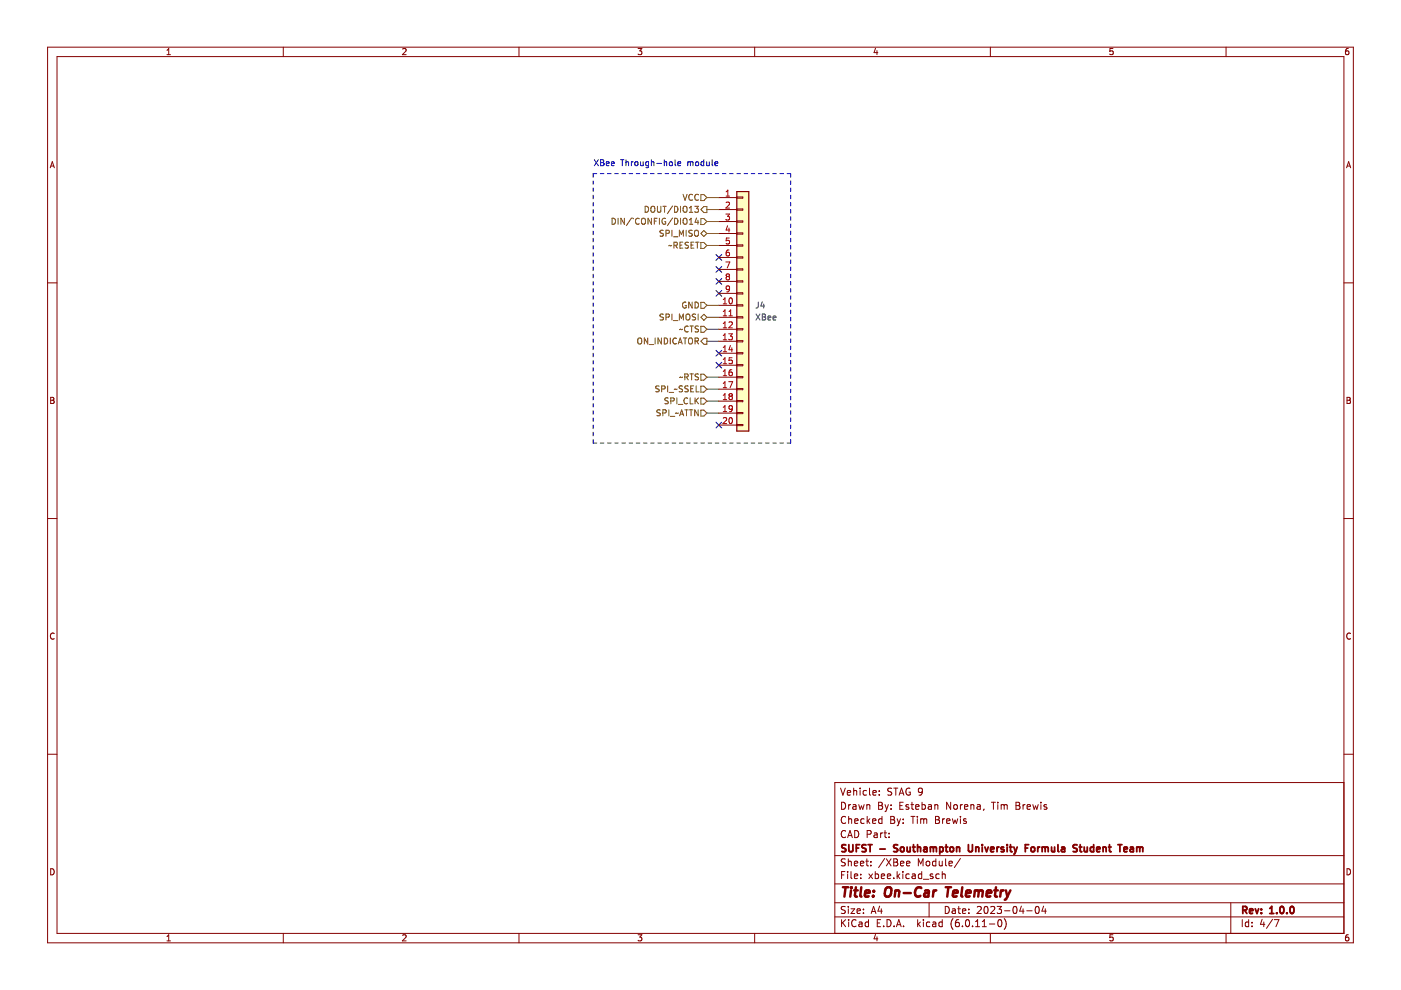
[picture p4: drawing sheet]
<svg xmlns="http://www.w3.org/2000/svg" width="297mm" height="210mm" viewBox="0 0 297 210" stroke-linecap="round" stroke-linejoin="round" font-family="sans-serif">
<path d="M.1 0h297v209.9h-297z" fill-rule="evenodd" fill="#fff" stroke="#fff" stroke-width=".21"/>
<g fill="none" stroke="#840000" stroke-width=".21">
<path d="M10.1 10h276.8v189.9h-276.8zM12.1 12h272.8v185.9h-272.8zM35.4 11.6h.7M35.4 10.7l.4-.4v1.3M60.1 10v2M85.4 10.4l.5-.1 .2 .4-.8 .9h.8M110 10v2M135.3 10.3h.8l-.4 .5 .3 .1v.6l-.2 .1-.5-.1M160 10v2M185.6 10.2l-.3 1h.8M185.9 10.7v.9M210 10v2"/>
<path d="M236 10.3h-.7v.6l.6-.1 .1 .7-.2 .1-.5-.1M259.9 10v2M285.9 10.3l-.4 .1-.2 .2v.7l.2 .3 .4-.1v-.7h-.4l-.2 .2M10.7 35.6l.4-1.3 .4 1.3M10.8 35.2h.6M285.5 35.6l.4-1.3 .5 1.3M285.6 35.2h.6M10.1 60h2M152.4 41.9h3.8M152.4 44.4h3.8M152.4 47h3.8M152.4 49.5h3.8"/>
<path d="M152.4 52h3.8M152.4 54.6h3.8M152.4 57.1h3.8M152.4 59.7h3.8M156.2 41.8h1.3v.2h-1.3zM156.2 44.3h1.3v.3h-1.3zM156.2 46.8h1.3v.3h-1.3zM156.2 49.4h1.3v.2h-1.3zM156.2 51.9h1.3v.3h-1.3zM156.2 54.5h1.3v.2h-1.3zM156.2 57h1.3v.3h-1.3zM156.2 59.5h1.3v.3h-1.3z"/>
<path d="M284.9 60h2M152.4 64.7h3.8M152.4 67.3h3.8M152.4 69.8h3.8M152.4 72.4h3.8M152.4 74.9h3.8M152.4 77.4h3.8M152.4 80h3.8M152.4 62.2h3.8M156.2 62.1h1.3v.2h-1.3zM156.2 64.6h1.3v.3h-1.3zM156.2 67.2h1.3v.2h-1.3z"/>
<path d="M156.2 69.7h1.3v.2h-1.3zM156.2 72.2h1.3v.3h-1.3zM156.2 74.8h1.3v.2h-1.3zM156.2 77.3h1.3v.3h-1.3zM156.2 79.8h1.3v.3h-1.3zM10.7 84.2h.5l.2 .3-.2 .4 .2 .1 .1 .3-.3 .2h-.5zM10.7 84.9h.5M152.4 82.5h3.8M152.4 85h3.8M152.4 87.6h3.8M152.4 90.1h3.8M156.2 82.4h1.3v.2h-1.3z"/>
<path d="M156.2 84.9h1.3v.3h-1.3zM156.2 87.5h1.3v.2h-1.3zM156.2 90h1.3v.3h-1.3zM285.6 84.2h.4l.3 .3-.3 .4 .3 .1v.3l-.2 .2h-.5zM285.6 84.9h.4M10.1 109.9h2M284.9 109.9h2M11.5 134.3a.58 .58 0 0 0-.8 .6 .58 .58 0 0 0 .8 .5M286.3 134.3a.58 .58 0 0 0-.8 .6 .58 .58 0 0 0 .8 .5M10.1 159.9h2M284.9 159.9h2M178.2 167.1l.5 1.5 .5-1.5"/>
<path d="M178.4 170.1a.76 .76 0 0 1 .9 .7 .76 .76 0 0 1-.9 .8zM179.3 173.2a.71 .71 0 0 0-1 .5 .71 .71 0 0 0 .7 .9l.3-.1M179.3 176.2a.71 .71 0 0 0-1 .5 .71 .71 0 0 0 .7 .9l.3-.2M179.6 168.1l.8-.1-.1-.3-.4-.1-.3 .2 .1 .7h.6M179.7 177.6l.5-1.5 .5 1.5M179.9 177.2h.7M179.9 170.6v1M179.9 173.1v1.5M179.9 173.7l.2-.1 .4 .1 .1 .9M180.4 170.6l-.5 .3M180.9 170.7h.5l.1 .9M181 167.7l.2-.1 .4 .1v.9"/>
<path d="M181 167.1v1.5M181.2 176.1a.76 .76 0 0 1 .9 .7 .76 .76 0 0 1-.9 .8zM181.2 174.1l.7-.1v-.3l-.5-.1-.2 .2 .1 .7h.6M181.5 171h-.5l-.2 .2 .2 .4 .5-.1M182.1 170.6l.3 1 .2-.7 .3 .7 .3-1M182.4 167.1v.1M182.4 167.6v1M183.2 173.7l-.4-.1-.3 .3 .1 .6h.6M183.7 167.7l-.4-.1-.3 .3 .1 .6h.6M183.8 170.6v1M183.8 170.7l.2-.1 .4 .1v.9M183.9 176.9l.7-.1 .1-.2-.1-.4-.7-.1v1.5"/>
<path d="M183.9 173.1v1.5M184 174l.4 .6M184.4 167.1v1.3l.2 .2M184.4 173.6l-.5 .6M185 174.1l.7-.1-.1-.3-.4-.1-.2 .2 .1 .7h.5M185.1 168.1l.7-.1-.1-.3-.4-.1-.2 .2v.7h.6M185.4 176.7h.5l.1 .9M186 177h-.5l-.2 .2 .2 .4 .5-.1M186.3 170.1h.5l.3 .3-.3 .4 .3 .2v.3l-.2 .3h-.6zM186.3 170.8h.5M186.4 168.5v.1M186.4 167.7v.1"/>
<path d="M186.7 176.6v1M187 173.7l-.4-.1-.3 .3 .1 .6h.6M187 173.1v1.5M187.1 176.6l-.4 .3M187.4 176.6h.6M187.6 176.1v1.3l.4 .2M187.6 170.6l.4 1M188 171.6l-.4 .5M188.4 170.6l-.4 1M188.5 176.7v.1M188.5 177.4v.2M188.9 173.1h.5l.2 .3-.2 .4 .2 .2 .1 .3-.3 .3h-.5z"/>
<path d="M188.9 173.8h.5M188.9 170.7v.1M188.9 171.5v.1M189.1 167.2l-.6-.1-.2 .1v.5l.6 .3 .2 .3-.3 .3-.6-.1M189.5 167.1h.9M189.9 167.1v1.5M190.2 173.6l.4 1M190.6 174.6l-.4 .5M190.6 168.6l.5-1.5 .5 1.5M190.8 170.8h.5M190.8 168.2h.7M190.9 173.6l-.3 1"/>
<path d="M191.5 174.5v.1M191.5 173.7v.1M191.5 170.1h-.7v1.5h.7M192.6 170.7l-.3-.1-.2 .2v.2l.5 .2v.3h-.5M192.9 167.2a.7 .7 0 0 0-.8 .6 .7 .7 0 0 0 .8 .7l.1-.5h-.3M193.1 173.1h.9M193.1 170.6h.6M193.4 170.1v1.3l.3 .2M193.6 173.1v1.5M194.1 171.1l.7-.1v-.3l-.5-.1-.2 .2 .1 .7h.6M194.5 173.1v.1M194.5 173.6v1"/>
<path d="M195.2 173.7l.4-.1 .2 .2M195.2 173.6v1M195.5 170.7l.4-.1 .3 .3-.1 .6h-.6M195.5 170.1v1.5M195.6 167.7l-.3 .3h-.5l-.1-.3v-.3l.3-.3h.3l.3 .3a1 1 0 0 1-.5 1.2h-.3M195.8 173.8l.3-.2 .3 .1 .1 .9M195.8 173.8v.8M196.8 170.7h.6l.1 .9M197.5 171h-.5l-.2 .2 .2 .4 .5-.1M198.2 170.7l.2-.1 .4 .1v.9M198.2 170.6v1M198.3 173.1h.5l.3 .3-.3 .4 .3 .2 .1 .3-.3 .3h-.6z"/>
<path d="M198.3 173.8h.5M199.8 173.6v1M200.3 173.6l-.5 .3M200.7 174.1l.7-.1-.1-.3-.4-.1-.2 .2 .1 .7h.5M201.6 170.1v1.5l-.9-1.5v1.5M201.9 173.6l.3 1 .3-.7 .3 .7 .3-1M202.3 170.7l.2-.1 .4 .1 .1 .6-.2 .2-.3 .1-.2-.1zM203.6 173.1v.1M203.6 170.6v1M203.6 173.6v1M204.1 170.6l-.5 .3M204.5 171.1l.7-.1-.1-.3-.4-.1-.2 .2 .1 .7h.5"/>
<path d="M204.8 173.7l-.3-.1-.2 .2v.2l.5 .2v.3h-.5M205.8 170.7l.3-.1 .3 .1 .1 .9M205.8 170.6v1M207.2 170.7h.6v.9M207.8 171h-.5l-.2 .2 .2 .4 .5-.1M208.6 171.5l-.1 .3M210.2 170.1h.9M210.6 170.1v1.5M211.6 170.1v.1M211.6 170.6v1M212.3 170.7l.4-.1 .2 .2M212.3 170.6v1"/>
<path d="M212.9 170.8l.2-.2 .4 .1 .1 .9M212.9 170.8v.8M215.4 170.1h.5l.3 .3-.3 .4 .3 .2 .1 .3-.3 .3h-.6zM215.4 170.8h.5M216.9 170.6v1M217.3 170.6l-.4 .3M217.8 171.1l.7-.1-.1-.3-.4-.1-.2 .2v.7h.6M219 170.6l.3 1 .2-.7 .3 .7 .3-1M220.7 170.1v.1M220.7 170.6v1M221.9 170.7l-.4-.1-.2 .2 .1 .2 .5 .2v.3h-.6M284.9 165.9h-107.9v32"/>
<path d="M10.7 184.2a.66 .66 0 0 1 .8 .6 .66 .66 0 0 1-.8 .7zM35.4 198.6l.4-.4v1.3M35.4 199.5h.7M60.1 197.9v2M85.4 198.3l.5-.1 .2 .4-.8 .9h.8M110 197.9v2M135.3 198.2h.8l-.4 .5 .3 .1v.6l-.2 .1-.5-.1M160 197.9v2M177 194.4h107.9M177 191.4h107.9M177 187.4h107.9M177 181.4h107.9"/>
<path d="M178.4 185.5h.5M178.4 195v1.5M178.6 195.6l.7 .9M179.1 184.8h-.7v1.5M179.2 192.3l-.6-.1-.2 .1v.5l.7 .2 .1 .4-.3 .3-.5-.1M179.2 182.2l-.6-.1-.2 .1v.5l.7 .2 .1 .4-.3 .3-.5-.1M179.3 195l-.9 .8M179.7 184.8v.1M179.7 185.3v1M179.9 182.1v1.5M179.9 192.2v.1M179.9 192.7v1"/>
<path d="M179.9 182.7l.2-.1 .3 .1 .1 .9M179.9 195v.1M179.9 195.5v1M180.4 192.7h.8l-.8 1h.8M180.4 184.8v1.3l.2 .2M181.1 185.8l.8-.2-.1-.2-.4-.1-.3 .2 .1 .7h.6M181.1 183.1l.8-.2-.1-.2-.4-.1-.3 .2 .1 .7h.6M181.5 195.1a.71 .71 0 0 0-1 .5 .71 .71 0 0 0 .7 .9l.3-.2M181.7 193.2l.7-.2v-.2l-.5-.1-.2 .2 .1 .7h.6M182.1 195.6h.6l.1 .9M182.4 183.1l.7-.2v-.2l-.5-.1-.2 .2 .1 .7h.6M182.5 186.1v.2"/>
<path d="M182.5 185.4v.1M182.8 195.8l-.5 .1-.2 .2 .2 .4 .5-.1M183.1 193.5v.2M183.1 192.8v.1M183.6 182.6h.5M183.8 182.1v1.3l.3 .2M184.1 195.6l-.4-.1-.3 .3 .2 .6h.5M184.1 195v1.5M184.2 185.3l.8 1M184.6 183.4v.2M184.6 182.7v.1M184.7 193.7l.5-1.5 .5 1.5"/>
<path d="M184.9 193.3h.7M185 185.3l-.8 1M185.6 185.4l.4-.1 .3 .3-.2 .6h-.5M185.6 184.8v1.5M185.6 198.1l-.3 1h.8M185.9 198.6v.9M186 195.7h.5M186.5 192.1l-.4 1.1h1M186.7 195h-.7v1.5h.7M186.9 185.8l.7-.2-.1-.2-.4-.1-.2 .2v.7h.6M186.9 192.7v1M187.4 196.3v.2"/>
<path d="M187.6 182l-1.3 1.9M187.9 182.1l1 1.5M188.1 195a.76 .76 0 0 1 .8 .7 .76 .76 0 0 1-.8 .8zM188.1 185.8l.8-.2-.1-.2-.4-.1-.3 .2 .1 .7h.6M188.9 182.1l-1 1.5M189.5 186.1v.2M189.5 182.1h.5l.3 .3-.3 .4 .3 .1 .1 .4-.3 .3h-.6zM189.5 182.8h.5M189.6 196.3v.2M190.1 196.5l.5-1.5 .5 1.5M190.2 196.1h.7M190.2 184.8v1.5"/>
<path d="M190.4 185.7l.4 .6M190.8 185.3l-.6 .6M190.9 183.1l.7-.2v-.2l-.5-.1-.2 .2 .1 .7h.6M191.4 184.8v.1M191.4 185.3v1M191.6 196.3v.2M192.2 183.1l.7-.2v-.2l-.5-.1-.2 .2 .1 .7h.6M192.8 185.4l-.4-.1-.3 .3 .1 .6h.6M193.4 185.4h.6l.1 .9M194.1 185.6l-.5 .1-.2 .2 .2 .4 .5-.1M194.6 195v1.5M194.7 195.9l.4 .6"/>
<path d="M194.7 183.6v-1.5l.5 1.1 .5-1.1v1.5M195.1 195.5l-.5 .6M195.4 185.4l-.4-.1-.3 .3 .1 .6h.6M195.4 184.8v1.5M195.8 195v.1M195.8 195.5v1M195.8 186.4h1.1M196.5 182.7l.3-.1 .3 .3v.4l-.3 .3-.3-.1-.2-.2zM197 191.4v3M197.1 195.6l-.4-.1-.3 .3 .2 .6h.5M197.8 185.4l-.4-.1-.2 .2 .1 .2 .5 .2v.3h-.6M197.8 195.6h.5l.1 .9"/>
<path d="M198.4 195.8l-.5 .1-.2 .2 .2 .4 .5-.1M198.4 182.1v1.5M198.4 182.7l-.4-.1-.3 .3 .1 .6h.6M199.1 185.4l-.4-.1-.3 .3 .2 .6h.5M199.1 182.6l.1 .9 .4 .1 .2-.2M199.8 185.4l.2-.1 .3 .1 .1 .9M199.8 195.6l-.5-.1-.2 .3 .1 .6h.6M199.8 182.6v1M199.8 184.8v1.5M199.8 195v1.5M200.4 192.2a.76 .76 0 0 1 .9 .7 .76 .76 0 0 1-.9 .8zM200.5 182.1v1.3l.2 .2"/>
<path d="M201.2 183.1l.7-.2-.1-.2-.4-.1-.2 .2 .1 .7h.5M201.9 192.8h.6l.1 .9M202.1 194.8a1.72 1.72 0 0 0 0 2.3M202.6 193l-.5 .1-.3 .2 .3 .4 .5-.1M203.1 192.7h.5M203.3 192.2v1.3l.3 .2M203.3 195l-.5 .1a1.01 1.01 0 0 0 0 1.4l.5-.2 .1-.5-.3-.2h-.4l-.1 .2M203.6 182l-1.3 1.9M204.1 193.2l.7-.2-.1-.2-.4-.1-.2 .2v.7h.6M204.1 196.3v.2M204.8 195.1l.3-.1a.8 .8 0 0 1 .5 .7 .8 .8 0 0 1-.5 .8l-.4-.6zM205.4 193.5v.2"/>
<path d="M205.4 192.8v.1M206.2 196.3v.2M206.8 196.5h.9M206.8 195.4l.5-.4v1.5M207.2 192.3l.6-.1 .3 .4-1 1.1h1M208.3 196.5h.8M208.3 195.4l.4-.4v1.5M208.8 192.3l.2-.1a.8 .8 0 0 1 .5 .7 .8 .8 0 0 1-.5 .8l-.4-.6zM209.8 195.9h1.1M210 197.9v2M210.1 192.3l.5-.1 .3 .4-.9 1.1h.9M211.4 192.2h.9l-.5 .6 .5 .1v.6l-.2 .2-.7-.2"/>
<path d="M211.7 195.1l.2-.1a.8 .8 0 0 1 .5 .7 .8 .8 0 0 1-.5 .8l-.3-.6zM212.9 194.8a1.72 1.72 0 0 1 0 2.3M213 193.1h1.1M214.9 192.3l.2-.1a.8 .8 0 0 1 .5 .7 .8 .8 0 0 1-.5 .8l-.3-.6zM216.6 192.1l-.4 1.1h.9M216.9 192.7v1M217.7 193.1h1.1M219.6 192.3l.2-.1a.8 .8 0 0 1 .6 .7 .8 .8 0 0 1-.6 .8l-.3-.6zM221.3 192.1l-.4 1.1h.9M221.6 192.7v1M236 198.2h-.7v.6l.6-.1 .1 .7-.2 .1-.5-.1M259.9 197.9v2"/>
<path d="M261 191.4v6.5M263.4 195v1.5M264.7 195.6l-.4-.1-.3 .3 .2 .6h.5M264.7 195v1.5M265.5 196.3v.2M265.5 195.6v.1M267.6 194.9l-.4 1.1h1M268 195.5v1M269.8 194.9l-1.3 1.9M270.2 195h1l-.7 1.5M285.6 184.2a.66 .66 0 0 1 .7 .6 .66 .66 0 0 1-.7 .7zM285.9 198.2l-.4 .1-.2 .2v.7l.2 .3 .4-.1v-.7h-.4l-.2 .2"/>
</g>
<g fill="none" stroke="#840000" stroke-width=".39">
<path d="M179.3 179.2l-.5-.1-.3 .3 .1 .3 .7 .3v.4l-.3 .2-.5-.1M180 179.1v1.2l.3 .3 .4-.1 .1-.2v-1.2M181.5 179.8h.5M182.3 179.1h-.8v1.5M183.6 179.2l-.6-.1-.2 .3 .1 .3 .6 .3v.4l-.2 .2-.5-.1M184 179.1h.9M184.5 179.1v1.5M190.3 179.2l-.5-.1-.3 .3 .1 .3 .7 .3v.4l-.3 .2-.5-.1M191 179.7l.4-.1 .3 .3v.4l-.3 .3-.4-.1-.1-.2zM192.3 179.6l.1 .9 .4 .1 .2-.2M193 179.6v1M193.5 179.6h.5"/>
<path d="M193.7 179.1v1.3l.3 .2M194.5 179.7l.3-.1 .3 .1 .1 .9M194.5 179.1v1.5M195.9 179.7h.6v.9M196.5 179.9l-.5 .1-.2 .2 .2 .4 .5-.1M197.3 179.7l.4-.1 .2 .2M197.3 179.6v1M197.9 179.8l.2-.2 .4 .1v.9M197.9 179.8v.8M199.3 179.7l.4-.1 .3 .3-.2 .6h-.5M199.3 179.6v1.5M200.4 179.6h.6"/>
<path d="M200.6 179.1v1.3l.4 .2M201.5 179.7l.2-.1 .4 .1 .1 .6-.2 .2-.3 .1-.2-.2zM202.8 179.7l.2-.1 .4 .1 .1 .9M202.8 179.6v1M205.3 179.1v1.2l.3 .3 .4-.1 .2-.2v-1.2M206.9 179.7l.2-.1 .4 .1v.9M206.9 179.6v1M208.2 179.1v.1M208.2 179.6v1M208.8 179.6l.4 1 .3-1M211.4 179.6v1M211.8 179.6l-.4 .3"/>
<path d="M212.8 179.7l-.3-.1-.3 .2 .1 .2 .5 .2v.3h-.6M213.5 179.1v.1M213.5 179.6v1M214 179.6h.6M214.2 179.1v1.3l.4 .2M215 179.6l.3 1M215.7 179.6l-.4 1M217.4 179.8h.5M218.1 179.1h-.7v1.5M218.7 179.7l.2-.1 .4 .1 .1 .6-.2 .2-.3 .1-.2-.2zM220 179.6v1M220.5 179.6l-.5 .3"/>
<path d="M221 179.7l.4-.1 .2 .2M221 179.6v1M221.6 179.8l.2-.2 .4 .1v.9M221.6 179.8v.8M223 179.6v.9l.4 .1 .2-.2M223.6 179.6v1M224.3 179.1v1.3l.2 .2M225.1 179.7h.6v.9M225.7 179.9l-.5 .1-.2 .2 .2 .4 .5-.1M228.4 179.2l-.6-.1-.2 .1v.5l.6 .2 .2 .4-.3 .3-.6-.1M228.8 179.6h.6M229 179.1v1.3l.4 .2"/>
<path d="M229.9 179.6v.9l.4 .1 .2-.2M230.5 179.6v1M231.9 179.7l-.5-.1-.2 .3 .1 .6h.6M231.9 179.1v1.5M233.9 179.7l.2-.1 .3 .1 .1 .9M233.9 179.6v1M235 179.6h.6M235.2 179.1v1.3l.4 .2M237 179.1h.9M237.4 179.1v1.5M239.7 179.7h.5l.1 .9M240.3 179.9l-.5 .1-.2 .2 .2 .4 .5-.1"/>
<path d="M241 179.7l.4-.1 .3 .2M241 179.6v1M241.7 179.8l.2-.2 .3 .1 .1 .9M241.7 179.8v.8M186.5 180h1.2M210 180.1l.7-.2v-.2l-.5-.1-.2 .2 .1 .7h.6M215.3 180.6l-.3 .5M232.5 180.1l.7-.2v-.2l-.5-.1-.2 .2 .1 .7h.6M238.3 180.1l.7-.2-.1-.2-.4-.1-.2 .2 .1 .7h.5M263.5 193l.7-.1 .2-.2-.1-.4-.8-.1v1.5M263.9 193l.5 .7M264.9 193.2l.7-.2v-.2l-.5-.1-.2 .2 .1 .7h.6"/>
<path d="M266.1 192.7l.4 1 .4-1M267.4 193.5v.2M267.4 192.8v.1M269.2 193.7h.9M269.2 192.6l.4-.4v1.5M270.7 193.5v.2M271.5 192.3l.2-.1a.8 .8 0 0 1 .5 .7 .8 .8 0 0 1-.5 .8l-.3-.6zM272.9 193.5v.2M273.6 192.3l.3-.1a.8 .8 0 0 1 .5 .7 .8 .8 0 0 1-.5 .8l-.4-.6z"/>
</g>
<g fill="none" stroke="#840000" stroke-width=".52">
<path d="M178.7 188.1h1.2M179.3 188.1l-.3 2M180.4 188.8l-.1 1.3M180.5 188.1v.2M181.1 188.8h.8M181.5 188.1l-.2 1.7v.2l.4 .1M182.6 188.1l-.2 1.7 .2 .3M183.4 189.4l1-.1-.1-.4-.5-.1-.4 .3v.9h.8M185.1 189.9v.2M185.3 188.9v.2M187.8 188.4a.69 .69 0 0 1 1.2 0 1.47 1.47 0 0 1-.6 1.7l-.6-.1a1.5 1.5 0 0 1 0-1.6zM189.8 189l.3-.2 .5 .1-.1 1.2"/>
<path d="M189.9 188.8l-.2 1.3M191.6 189.4h1.5M195.3 188.3a.88 .88 0 0 0-1 0 .88 .88 0 0 0-.3 1 .69 .69 0 0 0 .3 .7 .69 .69 0 0 0 .8-.1M196.1 188.9h.8l-.1 1.2M196.9 189.3l-.6 .1a.4 .4 0 0 0-.4 .3 .4 .4 0 0 0 .3 .4l.6-.1M197.9 188.8l-.1 1.3M198.5 188.8l-.4 .1-.2 .3M200.5 188.1h1.1M201.1 188.1l-.3 2M202.1 189.4l.9-.1v-.4h-.8l-.2 .9 .3 .3 .5-.1M204 188.1l-.2 1.7 .3 .3M204.8 189.4l1-.1-.1-.4-.5-.1-.3 .3-.1 .9h.8"/>
<path d="M206.7 189l.6-.2 .2 .3M206.7 188.8l-.2 1.3M207.5 189.1a.5 .5 0 0 1 .8-.2v1.2M207.5 189.1l-.1 1M209.2 189.4l1-.1-.1-.4h-.7l-.3 .9 .3 .3 .6-.1M210.8 188.8h.8M211.2 188.1l-.2 1.7v.2l.4 .1M212.2 188.8l-.1 1.3M212.8 188.8l-.4 .1-.2 .3M213.3 188.8l.3 1.3M213.6 190.1l-.3 .5-.3 .2M214.2 188.8l-.6 1.3"/>
</g>
<path d="M156.2 40.6h2.6v50.8h-2.6z" fill-rule="evenodd" fill="#ffffc2" stroke="#ffffc2" stroke-width=".25"/>
<g fill="none" stroke="#000084" stroke-width=".21">
<path d="M151.8 59.1l1.2 1.2M151.8 54l1.2 1.2M151.8 56.5l1.2 1.2M153 59.1l-1.2 1.2M153 54l-1.2 1.2M153 56.5l-1.2 1.2M151.8 61.6l1.2 1.2M151.8 74.3l1.2 1.2M151.8 76.8l1.2 1.2M153 61.6l-1.2 1.2M153 74.3l-1.2 1.2M153 76.8l-1.2 1.2"/>
<path d="M151.8 89.5l1.2 1.2M153 89.5l-1.2 1.2"/>
</g>
<g fill="none" stroke="#0000c2" stroke-width=".21">
<path d="M125.8 38.3v.8M125.8 39.9v.7M126 33.9l.9 1.2M126.5 36.8h-.7v.8M126.9 33.9l-.9 1.2M127.3 36.8h.7M127.3 33.9h.5l.2 .2-.2 .4 .2 .1 .1 .3-.3 .2h-.5zM127.3 34.5h.5M128.6 34.7l.6-.1-.1-.2-.4-.1-.1 .2v.6h.5M128.8 36.8h.8M129.6 34.7l.6-.1v-.2l-.4-.1-.2 .2 .1 .6h.5M130.3 36.8h.8"/>
<path d="M131.6 33.9h.7M131.8 36.8h.8M131.9 33.9v1.2M132.7 34.4h.5l.1 .7M132.7 33.9v1.2M133.4 36.8h.7M133.9 34.3v.8M134.2 34.3l-.3 .2M134.7 34.4l.1-.1 .4 .1-.1 .7-.4-.1zM134.9 36.8h.8M135.8 34.3l.1 .8 .5-.1M136.4 34.3v.8"/>
<path d="M136.4 36.8h.8M137.5 34.4l-.4-.1-.2 .2 .1 .6h.5M137.5 34.3v1l-.2 .3-.3-.1M137.9 36.8h.8M138.1 34.4h.5v.7M138.1 33.9v1.2M139.3 34.7h.9M139.5 36.8h.7M140.8 34.4h.5l.1 .7M140.8 33.9v1.2M141 36.8h.7M142 34.4l.2-.1 .3 .1v.7l-.5-.1z"/>
<path d="M142.5 36.8h.8M143.1 33.9v1.1l.2 .1M143.7 34.7l.6-.1v-.2l-.4-.1-.2 .2 .1 .6h.5M144 36.8h.8M145.6 36.8h.7M145.8 34.4l.4-.1 .2 .2M145.8 34.3v.8M146.4 34.5l.2-.2 .3 .1v.7M146.4 34.5v.6M147.1 36.8h.7M147.5 34.4l.2-.1 .4 .1-.1 .7-.5-.1zM148.6 36.8h.8"/>
<path d="M149.2 34.4l-.3-.1-.3 .2 .1 .6h.5M149.2 33.9v1.2M149.8 34.3l.1 .8 .5-.1M150.1 36.8h.8M150.4 34.3v.8M151 33.9v1.1l.2 .1M151.6 34.7l.6-.1-.1-.2-.3-.1-.2 .2v.6h.5M151.6 36.8h.8M153.2 36.8h.7M154.7 36.8h.8M156.2 36.8h.8M157.7 36.8h.8"/>
<path d="M159.3 36.8h.7M160.8 36.8h.7M162.3 36.8h.8M163.8 36.8h.8M165.4 36.8h.7M166.9 36.8h.7v.8M167.6 38.3v.8M167.6 39.9v.7M125.8 41.4v.7M125.8 42.9v.8M125.8 44.4v.8M125.8 46v.7"/>
<path d="M125.8 47.5v.7M125.8 49v.8M125.8 50.5v.8M125.8 52v.8M125.8 53.6v.7M125.8 55.1v.8M125.8 56.6v.8M125.8 58.1v.8M125.8 59.7v.7M167.6 41.4v.7M167.6 42.9v.8M167.6 44.4v.8"/>
<path d="M167.6 46v.7M167.6 47.5v.7M167.6 49v.8M167.6 50.5v.8M167.6 52v.8M167.6 53.6v.7M167.6 55.1v.8M167.6 56.6v.8M167.6 58.1v.8M167.6 59.7v.7M125.8 61.2v.7M125.8 62.7v.8"/>
<path d="M125.8 64.2v.8M125.8 65.8v.7M125.8 67.3v.7M125.8 68.8v.8M125.8 70.3v.8M125.8 71.8v.8M125.8 73.4v.7M125.8 74.9v.8M125.8 76.4v.8M125.8 77.9v.8M125.8 79.5v.7M167.6 61.2v.7"/>
<path d="M167.6 62.7v.8M167.6 64.2v.8M167.6 65.8v.7M167.6 67.3v.7M167.6 68.8v.8M167.6 70.3v.8M167.6 71.8v.8M167.6 73.4v.7M167.6 74.9v.8M167.6 76.4v.8M167.6 77.9v.8M167.6 79.5v.7"/>
<path d="M125.8 93.2v.7h.7M125.8 81v.7M125.8 82.5v.8M125.8 84v.8M125.8 85.6v.7M125.8 87.1v.7M125.8 88.6v.8M125.8 90.1v.8M125.8 91.6v.8M127.3 93.9h.7M128.8 93.9h.8M130.3 93.9h.8"/>
<path d="M131.8 93.9h.8M133.4 93.9h.7M134.9 93.9h.8M136.4 93.9h.8M137.9 93.9h.8M139.5 93.9h.7M141 93.9h.7M142.5 93.9h.8M144 93.9h.8M145.6 93.9h.7M147.1 93.9h.7M148.6 93.9h.8"/>
<path d="M150.1 93.9h.8M151.6 93.9h.8M153.2 93.9h.7M154.7 93.9h.8M156.2 93.9h.8M157.7 93.9h.8M159.3 93.9h.7M160.8 93.9h.7M162.3 93.9h.8M163.8 93.9h.8M165.4 93.9h.7M167.6 93.2v.7h-.7"/>
<path d="M167.6 81v.7M167.6 82.5v.8M167.6 84v.8M167.6 85.6v.7M167.6 87.1v.7M167.6 88.6v.8M167.6 90.1v.8M167.6 91.6v.8"/>
</g>
<g fill="none" stroke="#009600" stroke-width=".21">
<path d="M149.9 47h2.5M149.9 49.5h2.5M149.9 41.9h2.5M149.9 52h2.5M149.9 44.4h2.5M149.9 67.3h2.5M149.9 64.7h2.5M149.9 72.4h2.5M149.9 69.8h2.5M149.9 80h2.5M149.9 82.5h2.5M149.9 87.6h2.5"/>
<path d="M149.9 85h2.5"/>
</g>
<g fill="none" stroke="#725600" stroke-width=".21">
<path d="M129.8 46.3a.64 .64 0 0 1 .7 .6 .64 .64 0 0 1-.7 .6zM131 46.3v1.2M132.4 46.3v1.2l-.8-1.2v1.2M133.9 46.2l-1.1 1.6M134.1 46.2l.2 .2M135.5 46.4a.56 .56 0 0 0-.8 .5 .56 .56 0 0 0 .8 .5M136.1 46.5l.2-.2a.43 .43 0 0 1 .5 .4v.4a.42 .42 0 0 1-.4 .5 .42 .42 0 0 1-.4-.5zM136.8 43.7a.64 .64 0 0 1 .7 .7 .64 .64 0 0 1-.7 .6zM138.1 43.9l.2-.2a.43 .43 0 0 1 .5 .5v.4a.42 .42 0 0 1-.4 .4 .42 .42 0 0 1-.4-.4zM138.1 46.3v1.2l-.7-1.2v1.2M138.7 46.9h.4M139.3 46.3h-.6v1.2"/>
<path d="M139.4 43.7v1.1l.2 .2h.3l.2-.2v-1.1M139.8 46.3v1.2M140.5 43.7h.8M140.7 48.9h-.7v.4l.5 .2 .2 .3-.3 .3-.5-.1M140.9 43.7v1.3M141.1 46.3a.58 .58 0 0 0-.8 .6 .58 .58 0 0 0 .8 .5v-.4h-.2M141.2 49.5l.6-.1 .1-.5-.7-.1v1.3M142.4 52l-.6 .1M142.5 48.8v1.3M142.6 46.2l-1.1 1.6M142.6 43.7l-1.1 1.6M142.8 50.2h.9"/>
<path d="M142.9 52h.6l.1-.5-.7-.1v1.2M143 46.3a.64 .64 0 0 1 .7 .6 .64 .64 0 0 1-.7 .6zM143 43.7a.64 .64 0 0 1 .7 .7 .64 .64 0 0 1-.7 .6zM143.2 52l.4 .6M144 50.1v-1.3l.5 .9 .4-.9v1.3M144.2 52h.4M144.3 43.7v1.3M144.3 46.3v1.2M144.8 51.4h-.6v1.2h.6M144.8 41.2l.4 1.3 .5-1.3M144.9 46.5l.2-.2a.43 .43 0 0 1 .6 .4v.4a.42 .42 0 0 1-.5 .5 .42 .42 0 0 1-.4-.5zM144.9 43.9l.2-.2a.43 .43 0 0 1 .6 .5v.4a.42 .42 0 0 1-.5 .4 .42 .42 0 0 1-.4-.4z"/>
<path d="M145.5 48.8v1.3M146 51.4l-.7 .1v.3l.6 .3 .1 .3-.3 .2h-.5M146.2 44.1l.3-.4v1.3M146.2 46.6l.3-.3v1.2M146.2 47.5h.7M146.2 45h.7M146.5 52h.4M146.8 48.9h-.7v.4l.5 .2 .2 .3-.3 .3-.5-.1M146.8 41.3a.56 .56 0 0 0-.8 .5 .56 .56 0 0 0 .8 .5M147.1 51.4h-.6v1.2h.6M147.3 43.7h.8l-.4 .5 .3 .1v.6l-.2 .1-.5-.1M147.3 49l.2-.2a.43 .43 0 0 1 .6 .4v.5a.42 .42 0 0 1-.4 .4 .42 .42 0 0 1-.5-.4z"/>
<path d="M147.5 51.4h.7M147.7 46.2l-.3 .9h.8M147.8 51.4v1.2M148 46.7v.8M148.1 41.3a.56 .56 0 0 0-.8 .5 .56 .56 0 0 0 .8 .5M148.6 41.3h.6l.7 .6-.7 .6h-.6zM148.6 46.3h.6l.7 .7-.7 .6h-.6zM148.6 51.4h.6l.7 .6-.7 .7h-.6zM148.6 44.4l.6-.6h.7v1.3h-.7zM148.6 49.5l.6-.6 .7 .6-.7 .6zM135.3 71.8l.2-.1a.43 .43 0 0 1 .6 .4v.4a.42 .42 0 0 1-.5 .4 .42 .42 0 0 1-.4-.4zM137.3 71.7v1.2l-.7-1.2v1.2"/>
<path d="M137.6 73.1h1M138.9 71.7v1.2M140.2 71.7v1.2l-.7-1.2v1.2M140.7 66.6l-.7 .1v.4l.5 .2 .2 .3-.3 .3-.5-.1M140.8 71.7a.64 .64 0 0 1 .8 .6 .64 .64 0 0 1-.8 .6zM141.2 67.2h.6l.1-.5-.7-.1v1.3M142.1 71.7v1.2M142.5 66.6v1.3M142.8 68h.9M143.4 71.8a.56 .56 0 0 0-.8 .5 .56 .56 0 0 0 .8 .5M143.8 72.9l.4-1.2 .4 1.2M143.9 72.6h.6"/>
<path d="M144 67.9v-1.3l.5 .9 .4-.9v1.3M144.7 69.8l-.6 .1M144.7 79.9l-.6 .2M144.9 71.7h.7M145.2 79.9h.6l.1-.5-.7-.1v1.2M145.2 71.7v1.2M145.4 64.1a.58 .58 0 0 0-.7 .6 .58 .58 0 0 0 .8 .5v-.4h-.3M145.5 66.8l.2-.2a.43 .43 0 0 1 .6 .4v.4a.42 .42 0 0 1-.4 .5 .42 .42 0 0 1-.5-.5zM145.5 79.9l.4 .6M145.9 69.2a.56 .56 0 0 0-.8 .6 .56 .56 0 0 0 .8 .5M146 71.8l.3-.1a.43 .43 0 0 1 .5 .4v.4a.42 .42 0 0 1-.4 .4 .42 .42 0 0 1-.4-.4zM146.3 69.1h.7"/>
<path d="M146.3 79.3h.7M146.6 69.1v1.3M146.6 79.3v1.2M146.8 64v1.3l-.8-1.3v1.3M147.4 64a.64 .64 0 0 1 .7 .7 .64 .64 0 0 1-.7 .6zM147.4 72.3h.6v-.5l-.6-.1v1.2M147.5 66.6l-.7 .1v.4l.6 .2 .1 .3-.3 .3-.4-.1M147.7 72.3l.4 .6M148 66.6v1.3M148.1 69.2l-.5-.1-.2 .3 .1 .3 .5 .2v.4h-.6M148.1 79.3h-.5l-.2 .2 .1 .3 .5 .3v.3l-.6 .1M148.6 69.2h.6l.7 .6-.7 .7h-.6z"/>
<path d="M148.6 67.3l.6-.7 .7 .7-.7 .6zM148.6 64.1h.6l.7 .6-.7 .7h-.6zM148.6 79.3h.6l.7 .7-.7 .6h-.6zM148.6 72.4l.6-.7h.7v1.3h-.7zM139.7 81.9l-.4-.1-.3 .3 .1 .3 .6 .2v.4h-.7M140 87l-.5-.1-.2 .2 .1 .3 .5 .3v.3l-.6 .1M140.3 82.5l.6-.1 .1-.5-.7-.1v1.3M140.5 87.6l.6-.1 .1-.5-.7-.1v1.3M141.6 81.8v1.3M141.7 84.4l-.7 .1v.3l.6 .3 .1 .3-.3 .2h-.4M141.8 86.9v1.3M141.9 83.2h.9"/>
<path d="M142.1 88.3h1M142.2 85h.6l.1-.5-.7-.1v1.2M143.5 84.4v1.2M143.6 82.5l-.6 .1M143.8 87.6l-.6 .1M143.8 85.7h1M144.1 88.2l.4-1.3 .4 1.3M144.2 87.8h.6M144.7 81.9h-.7v.4l.6 .2 .1 .3-.2 .3-.5-.1M145.2 86.9h.7M145.6 86.9v1.3M145.8 84.5a.56 .56 0 0 0-.8 .5 .56 .56 0 0 0 .8 .5"/>
<path d="M145.9 81.9h-.7v.4l.6 .2 .1 .3-.2 .3-.5-.1M146.2 86.9h.7M146.3 84.4v1.2h.6M146.5 82.4h.4M146.5 86.9v1.3M147.1 81.8h-.6v1.3h.6M147.4 84.4v1.2M147.5 84.9l.6 .7M147.6 81.8v1.3h.6M148 86.9v1.3l-.7-1.3v1.3M148.1 84.4l-.7 .7M148.6 81.9h.6l.7 .6-.7 .6h-.6z"/>
<path d="M148.6 84.4h.6l.7 .6-.7 .7h-.6zM148.6 87h.6l.7 .6-.7 .6h-.6z"/>
</g>
<path d="M156.2 40.6h2.6v50.8h-2.6z" fill="none" stroke="#840000" stroke-width=".25"/>
<g fill="none" stroke="#a90000" stroke-width=".21">
<path d="M153.9 45.4h.8l-.4 .5 .3 .1v.5l-.2 .2-.5-.2M153.9 55.5h.8l-.5 1.3M154 41.6h.7M154 40.7l.3-.4v1.3M154 43l.4-.2 .3 .4-.8 .9h.8M154.2 58.6l-.2-.2 .2-.3h.2l.3 .2-.3 .3M154.2 58.6l-.2 .3v.2l.2 .2h.2l.3-.2-.1-.4-.2-.1M154.2 58.6h.2M154.3 47.9l-.3 .9h.7M154.6 48.3v.9M154.6 53l-.4 .1-.2 .2v.7l.2 .3 .4-.1v-.7h-.4l-.2 .2M154.6 50.5h-.6v.6l.6-.1v.6l-.2 .1-.4-.1"/>
<path d="M153.3 64.4h.8M153.3 63.5l.4-.3v1.2M153.3 66.1l.4-.4v1.3M153.3 68.6l.4-.4v1.3M153.3 71.1l.4-.3v1.2M153.3 73.7l.4-.4v1.3M153.3 76.2l.4-.4v1.3M153.3 78.8l.4-.4v1.3M153.3 67h.8M153.3 69.5h.8M153.3 72h.8M153.3 74.6h.8"/>
<path d="M153.3 77.1h.8M153.3 79.7h.8M154.5 70.8h.8l-.4 .5 .3 .1v.5l-.2 .1-.5-.1M154.6 68.4l.4-.2 .3 .4-.8 .9h.8M154.6 67h.7M154.6 66.1l.3-.4v1.3M154.7 63.3l.2-.1a.68 .68 0 0 1 .4 .6 .68 .68 0 0 1-.4 .6l-.3-.5zM154.7 61.2l-.3 .2-.3-.1-.1-.6 .4-.1 .3 .3-.1 .7-.2 .2-.3 .1M154.9 73.3l-.3 .9h.7M155.2 78.4h-.4l-.2 .3v.7l.2 .3 .4-.2v-.6h-.4l-.2 .2M155.2 73.7v.9M155.2 75.8h-.6v.7l.6-.1v.6l-.2 .1-.4-.1"/>
<path d="M153.3 81.3l.4-.4v1.3M153.3 83.8l.4-.3v1.2M153.3 86.4l.4-.4v1.3M153.3 82.2h.8M153.3 84.7h.8M153.3 87.3h.8M153.3 88.7l.5-.2 .3 .4-.8 .9h.8M154.5 80.9h.8l-.5 1.3M154.7 88.7l.2-.2a.68 .68 0 0 1 .4 .7 .68 .68 0 0 1-.4 .6l-.3-.5zM154.8 84l-.2-.2 .2-.3h.2l.3 .2-.3 .3M154.8 84l-.2 .3v.3l.2 .1h.2l.3-.2v-.2l-.3-.3M154.8 84h.2"/>
<path d="M155.3 86.5l-.3 .3-.3-.1-.1-.6 .4-.1 .3 .2-.1 .8-.2 .2-.3 .1"/>
</g>
<path d="M160.3 66.6l.8 1.3M160.8 64l-.1 1.1-.4 .2M161.1 66.6l-.8 1.3M161.6 64l-.3 .9h.8M161.6 66.6h.4l.3 .2-.3 .4 .3 .1v.3l-.2 .3h-.5zM161.6 67.2h.4M161.9 64.5v.8M162.8 67.4l.6-.1v-.2l-.4-.1-.2 .2 .1 .6h.5M163.9 67.4l.6-.1v-.2l-.4-.1-.2 .2 .1 .6h.5" fill="none" stroke="#006464" stroke-width=".21"/>
</svg>
